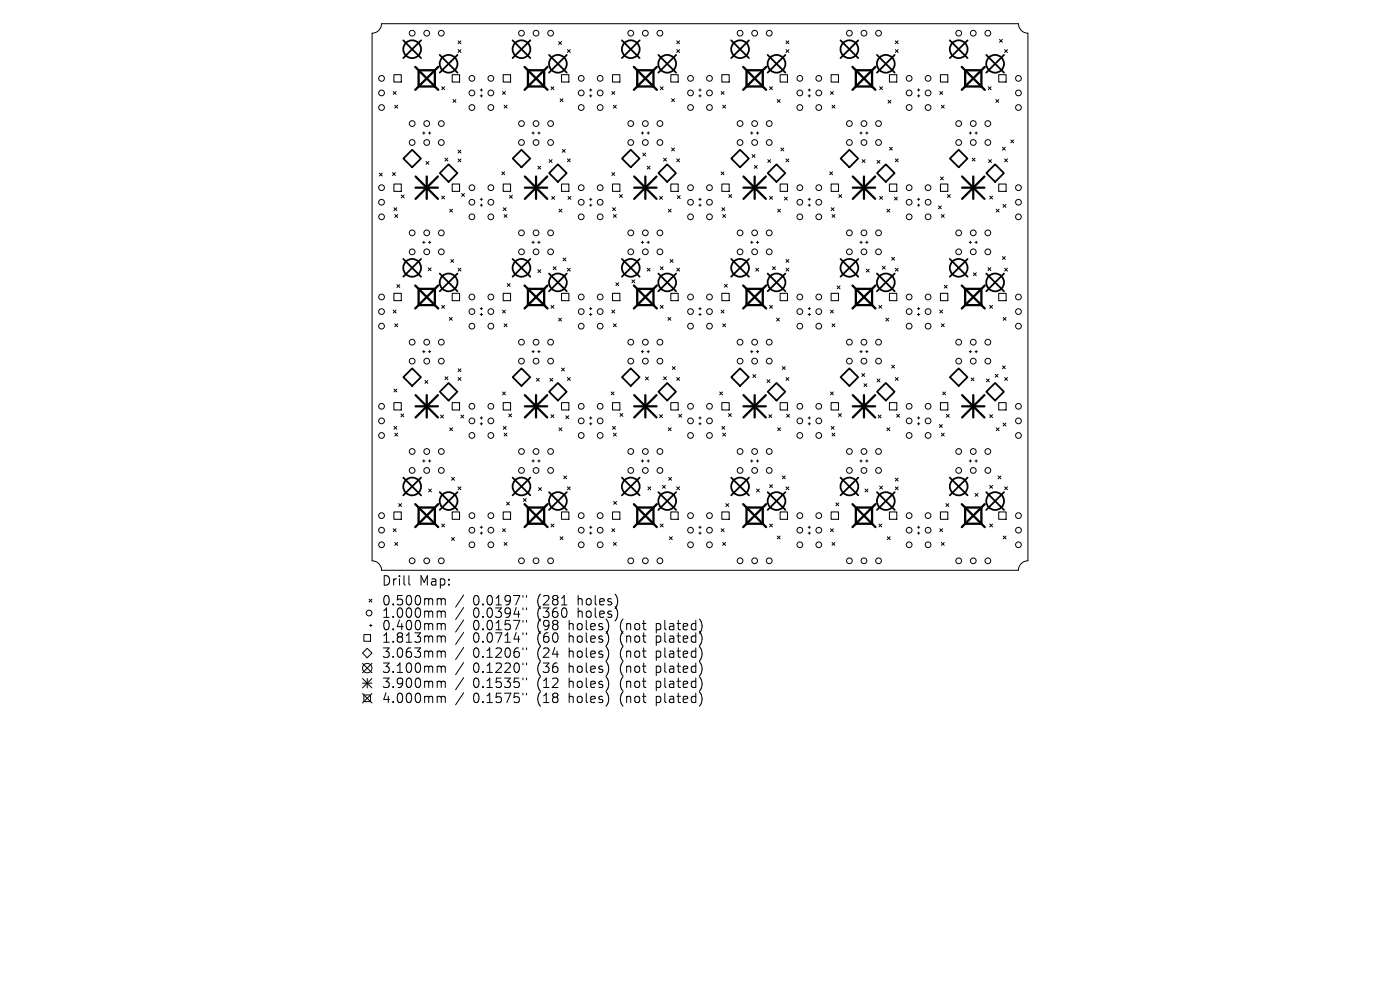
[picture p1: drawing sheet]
<svg xmlns="http://www.w3.org/2000/svg" width="297mm" height="210mm" viewBox="0 0 297 210" stroke-linecap="round" stroke-linejoin="round" font-family="sans-serif">
<defs><g id="words">
<g font-size="2.8">
<text x="80.9" y="124.5">Drill</text>
<text x="88.9" y="124.5">Map:</text>
<text x="80.9" y="128.7">0.500mm</text>
<text x="80.9" y="131.3">1.000mm</text>
<text x="100.4" y="128.7">0.0197&quot;</text>
<text x="100.4" y="131.3">0.0394&quot;</text>
<text x="114.1" y="128.7">(281</text>
<text x="114.1" y="131.3">(360</text>
<text x="122.8" y="128.7">holes)</text>
<text x="122.8" y="131.3">holes)</text>
<text x="80.9" y="134">0.400mm</text>
<text x="80.9" y="136.6">1.813mm</text>
<text x="100.4" y="134">0.0157&quot;</text>
<text x="100.4" y="136.6">0.0714&quot;</text>
<text x="114.1" y="134">(98</text>
<text x="114.1" y="136.6">(60</text>
<text x="120.9" y="134">holes)</text>
<text x="120.9" y="136.6">holes)</text>
<text x="132" y="134">(not</text>
<text x="132" y="136.6">(not</text>
<text x="139.8" y="134">plated)</text>
<text x="139.8" y="136.6">plated)</text>
<text x="80.9" y="139.8">3.063mm</text>
<text x="80.9" y="143">3.100mm</text>
<text x="100.4" y="139.8">0.1206&quot;</text>
<text x="100.4" y="143">0.1220&quot;</text>
<text x="114.1" y="139.8">(24</text>
<text x="114.1" y="143">(36</text>
<text x="120.9" y="139.8">holes)</text>
<text x="120.9" y="143">holes)</text>
<text x="132" y="139.8">(not</text>
<text x="132" y="143">(not</text>
<text x="139.8" y="139.8">plated)</text>
<text x="139.8" y="143">plated)</text>
<text x="80.9" y="146.2">3.900mm</text>
<text x="80.9" y="149.4">4.000mm</text>
<text x="100.4" y="146.2">0.1535&quot;</text>
<text x="100.4" y="149.4">0.1575&quot;</text>
<text x="114.1" y="146.2">(12</text>
<text x="114.1" y="149.4">(18</text>
<text x="120.9" y="146.2">holes)</text>
<text x="120.9" y="149.4">holes)</text>
<text x="132" y="146.2">(not</text>
<text x="132" y="149.4">(not</text>
<text x="139.8" y="146.2">plated)</text>
<text x="139.8" y="149.4">plated)</text>
</g>
</g></defs>
<g fill="none" stroke="#000" stroke-width=".21">
<path d="M80.9 5h135.2a2.01 2.01 0 0 0 2 2v112a2.01 2.01 0 0 0-2 2h-135.2a2.01 2.01 0 0 0-2-2v-112a2.01 2.01 0 0 0 2-2zM83.4 19.4l.6 .6M84 19.4l-.6 .6M93.7 18.4l.6 .6M94.3 18.4l-.6 .6M97.2 8.7l.6 .6M97.2 10.5l.6 .6M97.8 8.7l-.6 .6M97.8 10.5l-.6 .6M101.9 19.1h.5M102.1 18.9v.4M106.6 19.4l.6 .6"/>
<path d="M107.2 19.4l-.6 .6M116.9 18.4l.6 .6M117.5 18.4l-.6 .6M118.5 8.8l.6 .6M119.1 8.8l-.6 .6M120.4 10.5l.6 .6M121 10.5l-.6 .6M125.1 19.1h.5M125.3 18.9v.4M129.8 19.4l.6 .6M130.4 19.4l-.6 .6M140.1 18.4l.6 .6"/>
<path d="M140.7 18.4l-.6 .6M143.6 8.7l.6 .6M143.6 10.5l.6 .6M144.2 10.5l-.6 .6M144.2 8.7l-.6 .6M148.3 19.1h.4M148.5 18.9v.4M153 19.4l.6 .6M153.6 19.4l-.6 .6M163.3 18.4l.6 .6M163.9 18.4l-.6 .6M166.7 8.7l.7 .6"/>
<path d="M166.7 10.5l.7 .6M167.4 8.7l-.7 .6M167.4 10.5l-.7 .6M171.4 19.1h.5M171.7 18.9v.4M176.2 19.4l.6 .6M176.8 19.4l-.6 .6M186.6 18.4l.6 .6M187.2 18.4l-.6 .6M189.9 8.7l.6 .6M189.9 10.5l.6 .6M190.5 10.5l-.6 .6"/>
<path d="M190.5 8.7l-.6 .6M194.6 19.1h.5M194.9 18.9v.4M199.4 19.4l.6 .6M200 19.4l-.6 .6M209.6 18.4l.7 .6M210.3 18.4l-.7 .6M212 8.4l.7 .6M212.7 8.4l-.7 .6M213.1 10.5l.6 .6M213.7 10.5l-.6 .6M80.5 36.7l.6 .6"/>
<path d="M81.1 36.7l-.6 .6M83.3 36.6l.6 .6M83.8 22.3l.6 .6M83.9 36.6l-.6 .6M84.4 22.3l-.6 .6M89.7 28.2h.5M89.9 28v.5M90.4 34.3l.6 .6M90.9 28.2h.5M91 34.3l-.6 .6M91.1 28v.5M94.4 33.6l.6 .6"/>
<path d="M95 33.6l-.6 .6M96.1 21.1l.6 .6M96.7 21.1l-.6 .6M97.2 31.9l.6 .6M97.2 33.7l.6 .6M97.8 31.9l-.6 .6M97.8 33.7l-.6 .6M101.9 20.3h.5M102.1 20.1v.5M106.5 36.5l.6 .6M106.9 22.3l.7 .6M107.1 36.5l-.6 .6"/>
<path d="M107.6 22.3l-.7 .6M112.9 28.2h.4M113.1 28v.5M114.1 28.2h.5M114.1 35.3l.6 .6M114.3 28v.5M114.7 35.3l-.6 .6M116.5 33.9l.6 .6M117.1 33.9l-.6 .6M118.8 21l.6 .6M119.3 31.7l.6 .6M119.4 21l-.6 .6"/>
<path d="M119.9 31.7l-.6 .6M120.4 33.7l.6 .6M121 33.7l-.6 .6M125.1 20.3h.5M125.3 20.1v.5M129.8 36.6l.6 .6M130.1 22.3l.6 .6M130.4 36.6l-.6 .6M130.7 22.3l-.6 .6M136 28.2h.5M136.3 28v.5M136.4 32.5l.6 .6"/>
<path d="M137 32.5l-.6 .6M137.3 28.2h.5M137.3 35.3l.6 .6M137.5 28v.5M137.9 35.3l-.6 .6M140.8 33.6l.6 .6M141.4 33.6l-.6 .6M142.5 21l.6 .6M142.5 31.4l.6 .6M143.1 31.4l-.6 .6M143.1 21l-.6 .6M143.6 33.7l.6 .6"/>
<path d="M144.2 33.7l-.6 .6M148.3 20.3h.4M148.5 20.1v.5M153 36.5l.6 .6M153.3 22.3l.6 .6M153.6 36.5l-.6 .6M153.9 22.3l-.6 .6M159.2 28.2h.5M159.5 28v.5M159.6 32.8l.6 .6M160 35.1l.6 .6M160.2 32.8l-.6 .6"/>
<path d="M160.5 28.2h.5M160.6 35.1l-.6 .6M160.7 28v.5M162.9 33.9l.6 .6M163.5 33.9l-.6 .6M164.9 21.1l.6 .6M165.5 21.1l-.6 .6M165.7 31.4l.6 .6M166.3 31.4l-.6 .6M166.7 33.7l.7 .6M167.4 33.7l-.7 .6M171.4 20.3h.5"/>
<path d="M171.7 20.1v.5M176 36.5l.6 .6M176.5 22.3l.6 .6M176.6 36.5l-.6 .6M177.1 22.3l-.6 .6M182.4 28.2h.5M182.7 28v.5M182.9 33.9l.6 .6M183.5 33.9l-.6 .6M183.7 28.2h.4M183.9 28v.5M186.1 34l.6 .6"/>
<path d="M186.7 34l-.6 .6M188.4 21.3l.6 .6M188.7 31.2l.6 .6M189 21.3l-.6 .6M189.3 31.2l-.6 .6M189.9 33.7l.6 .6M190.5 33.7l-.6 .6M194.6 20.3h.5M194.9 20.1v.5M199.5 37.5l.6 .7M199.7 22.3l.6 .6M200.1 37.5l-.6 .7"/>
<path d="M200.3 22.3l-.6 .6M205.6 28.2h.5M205.9 28v.5M206.2 33.6l.7 .6M206.8 28.2h.5M206.9 33.6l-.7 .6M207.1 28v.5M209.7 33.9l.6 .6M210.3 33.9l-.6 .6M211.3 21.1l.6 .6M211.9 21.1l-.6 .6M212.7 31.2l.6 .6"/>
<path d="M213.1 33.7l.6 .6M213.3 31.2l-.6 .6M213.7 33.7l-.6 .6M214.4 29.7l.6 .6M215 29.7l-.6 .6M83.6 44.1l.6 .6M83.8 45.5l.6 .6M84.2 44.1l-.6 .6M84.4 45.5l-.6 .6M85.1 41.4l.6 .6M85.7 41.4l-.6 .6M89.7 51.4h.5"/>
<path d="M89.9 51.2v.5M90.8 56.8l.7 .6M90.9 51.4h.5M91.1 51.2v.5M91.5 56.8l-.7 .6M93.7 41.6l.6 .6M94.3 41.6l-.6 .6M95.4 44.4l.6 .6M95.6 55l.6 .7M96 44.4l-.6 .6M96.2 55l-.6 .7M97.2 56.9l.6 .6"/>
<path d="M97.8 56.9l-.6 .6M97.9 41.1l.6 .6M98.5 41.1l-.6 .6M101.9 42.3h.5M101.9 43.5h.5M102.1 42v.5M102.1 43.3v.5M106.8 44.1l.6 .6M106.9 45.5l.7 .6M107.4 44.1l-.6 .6M107.6 45.5l-.7 .6M108.1 41.4l.6 .7"/>
<path d="M108.7 41.4l-.6 .7M112.9 51.4h.4M113.1 51.2v.5M114.1 51.4h.5M114.1 57.2l.6 .6M114.3 51.2v.5M114.7 57.2l-.6 .6M117 41.7l.7 .6M117.4 56.6l.6 .6M117.7 41.7l-.7 .6M118 56.6l-.6 .6M118.6 44.4l.6 .6"/>
<path d="M119.2 44.4l-.6 .6M119.4 54.7l.7 .6M120.1 54.7l-.7 .6M120.4 56.9l.6 .6M120.5 41.7l.6 .6M121 56.9l-.6 .6M121.1 41.7l-.6 .6M125.1 42.3h.5M125.1 43.5h.5M125.3 42v.5M125.3 43.3v.5M130 44.1l.6 .6"/>
<path d="M130.1 45.5l.6 .6M130.6 44.1l-.6 .6M130.7 60l.6 .6M130.7 45.5l-.6 .6M131.3 60l-.6 .6M131.4 41.3l.6 .6M132 41.3l-.6 .6M134.1 59.4l.6 .6M134.7 59.4l-.6 .6M136 51.4h.5M136.3 51.2v.5M137.3 51.4h.5"/>
<path d="M137.3 56.9l.6 .6M137.5 51.2v.5M137.9 56.9l-.6 .6M139.9 41.7l.6 .6M140.1 56.6l.6 .6M140.5 41.7l-.6 .6M140.7 56.6l-.6 .6M141.8 44.4l.6 .6M142.2 55l.6 .7M142.4 44.4l-.6 .6M142.8 55l-.6 .7M143.6 56.9l.6 .6"/>
<path d="M143.7 41.5l.6 .6M144.2 56.9l-.6 .6M144.3 41.5l-.6 .6M148.3 42.3h.4M148.3 43.5h.4M148.5 42v.5M148.5 43.3v.5M153.1 44.1l.7 .6M153.3 45.5l.6 .6M153.8 44.1l-.7 .6M153.9 45.5l-.6 .6M154.6 41.3l.6 .6"/>
<path d="M155.2 41.3l-.6 .6M159.2 51.4h.5M159.5 51.2v.5M160.3 56.9l.6 .6M160.5 51.4h.5M160.7 51.2v.5M160.9 56.9l-.6 .6M163.3 41.7l.6 .6M163.9 41.7l-.6 .6M163.9 56.6l.6 .6M164.5 56.6l-.6 .6M165 44.4l.6 .6"/>
<path d="M165.6 44.4l-.6 .6M166.4 41.8l.6 .6M166.7 56.9l.7 .6M166.7 55l.7 .7M167 41.8l-.6 .6M167.4 56.9l-.7 .6M167.4 55l-.7 .7M171.4 42.3h.5M171.4 43.5h.5M171.7 42v.5M171.7 43.3v.5M176.3 44.1l.6 .6"/>
<path d="M176.5 45.5l.6 .6M176.9 44.1l-.6 .6M177.1 45.5l-.6 .6M178 41.3l.6 .6M178.6 41.3l-.6 .6M182.4 51.4h.5M182.7 51.2v.5M183.7 51.4h.4M183.8 57.1l.6 .6M183.9 51.2v.5M184.4 57.1l-.6 .6M186.6 41.7l.6 .6"/>
<path d="M187.2 56.5l.6 .6M187.2 41.7l-.6 .6M187.8 56.5l-.6 .6M188.2 44.4l.6 .6M188.8 44.4l-.6 .6M189.2 54.6l.6 .6M189.8 41.8l.6 .6M189.8 54.6l-.6 .6M189.9 56.9l.6 .6M190.4 41.8l-.6 .6M190.5 56.9l-.6 .6M194.6 42.3h.5"/>
<path d="M194.6 43.5h.5M194.9 42v.5M194.9 43.3v.5M199.1 43.7l.6 .6M199.7 43.7l-.6 .6M199.7 45.5l.6 .6M200.3 45.5l-.6 .6M201 41.3l.6 .6M201.6 41.3l-.6 .6M205.6 51.4h.5M205.9 51.2v.5M206.5 57.9l.6 .6"/>
<path d="M206.8 51.4h.5M207.1 51.2v.5M207.1 57.9l-.6 .6M209.6 56.8l.6 .6M210 41.6l.6 .6M210.2 56.8l-.6 .6M210.6 41.6l-.6 .6M211.3 44.4l.7 .6M212 44.4l-.7 .6M212.7 54.4l.6 .6M212.8 43.4l.6 .6M213.1 56.9l.6 .6"/>
<path d="M213.3 54.4l-.6 .6M213.4 43.4l-.6 .6M213.7 56.9l-.6 .6M83.4 65.8l.6 .6M83.8 68.7l.6 .6M84 65.8l-.6 .6M84.2 60.4l.6 .6M84.4 68.7l-.6 .6M84.8 60.4l-.6 .6M89.7 74.6h.5M89.9 74.4v.4M90.9 74.6h.5"/>
<path d="M91.1 74.4v.4M93.7 64.8l.6 .6M94.3 64.8l-.6 .6M94.4 79.9l.6 .6M95 79.9l-.6 .6M95.3 67.3l.6 .6M95.9 67.3l-.6 .6M97.2 78.2l.6 .6M97.8 78.2l-.6 .6M101.9 65.5h.5M101.9 66.7h.5M102.1 65.2v.5"/>
<path d="M102.1 66.5v.5M106.6 65.8l.6 .6M106.9 68.7l.7 .6M107.2 65.8l-.6 .6M107.6 68.7l-.7 .6M107.6 60.1l.6 .7M108.2 60.1l-.6 .7M112.9 74.6h.4M113.1 74.4v.4M114.1 74.6h.5M114.3 74.4v.4M116.9 64.8l.6 .6"/>
<path d="M117.5 64.8l-.6 .6M118.5 67.5l.6 .6M119.1 67.5l-.6 .6M119.1 78.1l.6 .6M119.7 78.1l-.6 .6M125.1 65.5h.5M125.1 66.7h.5M125.3 65.2v.5M125.3 66.5v.5M129.8 65.8l.6 .6M130.1 68.7l.6 .6M130.4 65.8l-.6 .6"/>
<path d="M130.7 68.7l-.6 .6M136 74.6h.5M136.3 74.4v.4M136.9 80l.6 .6M137.3 74.6h.5M137.5 74.4v.4M137.5 80l-.6 .6M140.1 64.8l.6 .6M140.7 64.8l-.6 .6M140.8 79.9l.6 .6M141.4 79.9l-.6 .6M141.7 67.3l.6 .6"/>
<path d="M142.3 67.3l-.6 .6M142.6 77.8l.6 .6M143.2 77.8l-.6 .6M148.3 65.5h.4M148.3 66.7h.4M148.5 65.2v.5M148.5 66.5v.5M153 65.8l.6 .6M153.3 68.7l.6 .6M153.6 65.8l-.6 .6M153.7 60.3l.6 .6M153.9 68.7l-.6 .6"/>
<path d="M154.3 60.3l-.6 .6M159.2 74.6h.5M159.5 74.4v.4M159.7 79.5l.6 .6M160.3 79.5l-.6 .6M160.5 74.6h.5M160.7 74.4v.4M163.3 64.8l.6 .6M163.9 64.8l-.6 .6M164.7 67.5l.6 .6M165.3 67.5l-.6 .6M166 77.8l.6 .6"/>
<path d="M166.6 77.8l-.6 .6M171.4 65.5h.5M171.4 66.7h.5M171.7 65.2v.5M171.7 66.5v.5M176.2 65.8l.6 .6M176.5 68.7l.6 .6M176.8 65.8l-.6 .6M177.1 68.7l-.6 .6M177.6 60.7l.6 .6M178.2 60.7l-.6 .6M182.4 74.6h.5"/>
<path d="M182.7 74.4v.4M182.8 79.2l.6 .6M183.4 79.2l-.6 .6M183.7 74.6h.4M183.9 74.4v.4M186.5 64.8l.6 .6M187.1 64.8l-.6 .6M187.9 67.5l.6 .6M188.5 67.5l-.6 .6M189.2 77.5l.6 .6M189.8 77.5l-.6 .6M194.6 65.5h.5"/>
<path d="M194.6 66.7h.5M194.9 65.2v.5M194.9 66.5v.5M199.4 65.8l.6 .6M199.7 68.7l.6 .6M200 65.8l-.6 .6M200.3 68.7l-.6 .6M200.3 60.5l.6 .6M200.9 60.5l-.6 .6M205.6 74.6h.5M205.9 74.4v.4M206.8 74.6h.5"/>
<path d="M207.1 74.4v.4M210 64.8l.6 .6M210.6 64.8l-.6 .6M211.1 79.4l.6 .6M211.7 79.4l-.6 .6M212.7 77.6l.6 .6M212.8 67.3l.6 .6M213.3 77.6l-.6 .6M213.4 67.3l-.6 .6M83.6 82.5l.6 .6M83.6 90.4l.6 .7M83.8 91.9l.6 .6"/>
<path d="M84.2 82.5l-.6 .6M84.2 90.4l-.6 .7M84.4 91.9l-.6 .6M85 87.8l.7 .6M85.7 87.8l-.7 .6M89.7 97.8h.5M89.9 97.5v.5M90.1 80.7l.7 .6M90.8 80.7l-.7 .6M90.9 97.8h.5M91.1 97.5v.5M93.5 88.1l.6 .6"/>
<path d="M94.1 88.1l-.6 .6M95.4 90.8l.6 .6M96 90.8l-.6 .6M97.2 80.1l.6 .6M97.8 88l.6 .7M97.8 80.1l-.6 .6M98.4 88l-.6 .7M101.9 88.7h.5M101.9 89.9h.5M102.1 88.4v.5M102.1 89.7v.4M106.6 83.1l.6 .7"/>
<path d="M106.8 90.4l.6 .7M106.9 91.9l.7 .6M107.2 83.1l-.6 .7M107.4 90.4l-.6 .7M107.6 91.9l-.7 .6M107.9 87.8l.6 .6M108.5 87.8l-.6 .6M112.9 97.8h.4M113.1 97.5v.5M113.8 80.2l.6 .7M114.1 97.8h.5M114.3 97.5v.5"/>
<path d="M114.4 80.2l-.6 .7M116.7 80.2l.6 .7M116.9 88l.6 .6M117.3 80.2l-.6 .7M117.5 88l-.6 .6M118.6 90.8l.6 .6M119.2 90.8l-.6 .6M120 88.2l.6 .6M120.4 80.1l.6 .6M120.6 88.2l-.6 .6M121 80.1l-.6 .6M125.1 88.7h.5"/>
<path d="M125.1 89.9h.5M125.3 88.4v.5M125.3 89.7v.4M129.6 83.1l.7 .7M130 90.4l.6 .7M130.1 91.9l.6 .6M130.3 83.1l-.7 .7M130.6 90.4l-.6 .7M130.7 91.9l-.6 .6M131.5 87.7l.6 .6M132.1 87.7l-.6 .6M136 97.8h.5"/>
<path d="M136.3 97.5v.5M137.3 97.8h.5M137.5 97.5v.5M139.9 88l.6 .6M140.5 88l-.6 .6M141.8 90.8l.6 .6M142.4 90.8l-.6 .6M143.6 80.1l.6 .6M144 87.9l.6 .6M144.2 80.1l-.6 .6M144.6 87.9l-.6 .6M148.3 88.7h.4"/>
<path d="M148.3 89.9h.4M148.5 88.4v.5M148.5 89.7v.4M152.7 83.1l.6 .7M153.1 90.4l.7 .7M153.3 83.1l-.6 .7M153.3 91.9l.6 .6M153.8 90.4l-.7 .7M153.9 91.9l-.6 .6M154.5 87.7l.6 .7M155.1 87.7l-.6 .7M159.2 97.8h.5"/>
<path d="M159.5 97.5v.5M160.5 97.8h.5M160.7 97.5v.5M162.7 80.6l.6 .6M163.1 88l.6 .6M163.3 80.6l-.6 .6M163.7 88l-.6 .6M165 90.8l.6 .6M165.6 90.8l-.6 .6M166.7 80.1l.7 .6M166.9 87.9l.6 .6M167.4 80.1l-.7 .6"/>
<path d="M167.5 87.9l-.6 .6M171.4 88.7h.5M171.4 89.9h.5M171.7 88.4v.5M171.7 89.7v.4M176.2 83.1l.6 .7M176.3 90.4l.6 .7M176.5 91.9l.6 .6M176.8 83.1l-.6 .7M176.9 90.4l-.6 .7M177.1 91.9l-.6 .6M177.9 87.7l.6 .7"/>
<path d="M178.5 87.7l-.6 .7M182.4 97.8h.5M182.7 97.5v.5M183.3 81.4l.6 .6M183.7 97.8h.4M183.9 81.4l-.6 .6M183.9 97.5v.5M186.1 80.4l.6 .6M186.3 88.1l.6 .6M186.7 80.4l-.6 .6M186.9 88.1l-.6 .6M188.2 90.8l.6 .6"/>
<path d="M188.8 90.8l-.6 .6M189.9 80.1l.6 .6M190.2 87.9l.6 .6M190.5 80.1l-.6 .6M190.8 87.9l-.6 .6M194.6 88.7h.5M194.6 89.9h.5M194.9 88.4v.5M194.9 89.7v.4M199.3 90.1l.6 .6M199.7 91.9l.6 .6M199.9 90.1l-.6 .6"/>
<path d="M200 83.1l.6 .7M200.3 91.9l-.6 .6M200.6 83.1l-.6 .7M200.8 87.9l.6 .6M201.4 87.9l-.6 .6M205.6 97.8h.5M205.9 97.5v.5M206 80.2l.6 .6M206.6 80.2l-.6 .6M206.8 97.8h.5M207.1 97.5v.5M209.3 80.4l.6 .6"/>
<path d="M209.9 80.4l-.6 .6M210 88l.6 .6M210.6 88l-.6 .6M211.3 90.8l.7 .6M212 90.8l-.7 .6M212.8 89.7l.6 .7M213.1 80.1l.6 .6M213.4 89.7l-.6 .7M213.7 80.1l-.6 .6M83.4 112.2l.6 .6M83.8 115.1l.6 .6M84 112.2l-.6 .6"/>
<path d="M84.4 115.1l-.6 .6M84.6 106.8l.6 .6M85.2 106.8l-.6 .6M90.9 103.7l.6 .7M91.5 103.7l-.6 .7M93.7 111.2l.6 .6M94.3 111.2l-.6 .6M95.8 101.3l.6 .6M95.8 114l.6 .6M96.4 101.3l-.6 .6M96.4 114l-.6 .6M97.2 103.3l.6 .6"/>
<path d="M97.8 103.3l-.6 .6M101.9 111.9h.5M101.9 113.1h.5M102.1 111.6v.5M102.1 112.8v.5M106.6 112.2l.6 .6M106.9 115.1l.7 .6M107.2 112.2l-.6 .6M107.5 106.5l.6 .6M107.6 115.1l-.7 .6M108.1 106.5l-.6 .6M111 105.8l.6 .6"/>
<path d="M111.6 105.8l-.6 .6M114.3 103.4l.6 .6M114.9 103.4l-.6 .6M116.9 111.2l.6 .6M117.5 111.2l-.6 .6M118.8 113.9l.6 .6M119.4 113.9l-.6 .6M119.6 101l.6 .6M120.2 101l-.6 .6M120.4 103.3l.6 .6M121 103.3l-.6 .6M125.1 111.9h.5"/>
<path d="M125.1 113.1h.5M125.3 111.6v.5M125.3 112.8v.5M129.8 112.2l.6 .6M130.1 115.1l.6 .6M130.2 106.4l.6 .6M130.4 112.2l-.6 .6M130.7 115.1l-.6 .6M130.8 106.4l-.6 .6M137.5 103.3l.6 .6M138.1 103.3l-.6 .6M140.1 111.2l.6 .6"/>
<path d="M140.5 103l.7 .6M140.7 111.2l-.6 .6M141.2 103l-.7 .6M141.9 101.3l.6 .6M142 113.9l.6 .6M142.5 101.3l-.6 .6M142.6 113.9l-.6 .6M143.6 103.3l.6 .6M144.2 103.3l-.6 .6M148.3 111.9h.4M148.3 113.1h.4M148.5 111.6v.5"/>
<path d="M148.5 112.8v.5M153 112.2l.6 .6M153.3 115.1l.6 .6M153.6 112.2l-.6 .6M153.9 115.1l-.6 .6M154 106.8l.6 .6M154.6 106.8l-.6 .6M160.5 103.7l.6 .7M161.1 103.7l-.6 .7M163.3 102.8l.6 .6M163.3 111.2l.6 .6M163.9 102.8l-.6 .6"/>
<path d="M163.9 111.2l-.6 .6M164.9 113.7l.6 .6M165.5 113.7l-.6 .6M166 101l.6 .6M166.6 101l-.6 .6M166.7 103.3l.7 .6M167.4 103.3l-.7 .6M171.4 111.9h.5M171.4 113.1h.5M171.7 111.6v.5M171.7 112.8v.5M176.2 112.2l.6 .6"/>
<path d="M176.5 115.1l.6 .6M176.8 112.2l-.6 .6M177.1 115.1l-.6 .6M177.3 106.7l.6 .6M177.9 106.7l-.6 .6M183.5 103.7l.6 .7M184.1 103.7l-.6 .7M186.5 111.2l.6 .6M186.6 103.1l.6 .6M187.1 111.2l-.6 .6M187.2 103.1l-.6 .6M188.2 113.9l.6 .6"/>
<path d="M188.8 113.9l-.6 .6M189.9 101.4l.6 .6M189.9 103.3l.6 .6M190.5 101.4l-.6 .6M190.5 103.3l-.6 .6M194.6 111.9h.5M194.6 113.1h.5M194.9 111.6v.5M194.9 112.8v.5M199.4 112.2l.6 .6M199.7 115.1l.6 .6M200 112.2l-.6 .6"/>
<path d="M200.3 115.1l-.6 .6M200.7 106.8l.6 .6M201.3 106.8l-.6 .6M206.9 104.7l.6 .6M207.5 104.7l-.6 .6M210 111.2l.6 .6M210 103l.6 .6M210.6 103l-.6 .6M210.6 111.2l-.6 .6M211.7 101l.6 .6M212.3 101l-.6 .6M212.8 113.7l.6 .6"/>
<path d="M213.1 103.3l.6 .6M213.4 113.7l-.6 .6M213.7 103.3l-.6 .6M76.9 138.5l1-1 1 1-1 1zM77.2 134.6h1.4v1.4h-1.4zM78.3 127.1l.6 .6M78.4 132.7h.5M78.7 132.4v.5M78.9 127.1l-.6 .6M86.8 122.1v1.7l.2 .3M93 127l.5 .1 .1 .2M93 129.6h.3l.3 .3"/>
<path d="M93 132.3h.3l.3 .3M93 134.9h.3l.3 .3M93 138.1h.3l.3 .3M93.6 127.3l.3-.3 .5 .1 .1 1.2M93.6 127.3v1M93.6 129.9v1.1M93.6 132.6v1M93.6 135.2v1M93.6 138.4v1M93.6 129.9l.3-.3 .5 .1 .1 1.3M93.6 132.6l.3-.3 .5 .1 .1 1.2M93.6 135.2l.3-.3 .5 .1 .1 1.2"/>
<path d="M93.6 138.4l.3-.3 .5 .1 .1 1.2M98.4 126.2l-1.7 2.6M98.4 128.9l-1.7 2.5M98.4 131.5l-1.7 2.6M98.4 134.1l-1.7 2.6M98.4 137.3l-1.7 2.6M110.9 126.3v.4M110.9 129v.3M110.9 131.6v.4M110.9 134.2v.4M110.9 137.4v.4M111.7 126.3v.4"/>
<path d="M111.7 129v.3M111.7 131.6v.4M111.7 134.2v.4M111.7 137.4v.4M119.1 128.3h1.2M76.9 140.7l2 2M76.9 143.9l2 2M76.9 144.9h2M76.9 147.1l2 2M77.2 147.4h1.4v1.4h-1.4zM77.9 143.9v2M78.9 140.7l-2 2"/>
<path d="M78.9 143.9l-2 2M78.9 147.1l-2 2M93 141.3l.5 .1 .1 .2M93 144.5h.3l.3 .3M93 147.7h.3l.3 .3M93.6 141.6v1M93.6 144.8v1M93.6 148v1M93.6 141.6l.3-.3 .5 .1 .1 1.2M93.6 144.8l.3-.3 .5 .1 .1 1.2M93.6 148l.3-.3 .5 .1 .1 1.2M98.4 140.5l-1.7 2.6"/>
<path d="M98.4 143.7l-1.7 2.6M98.4 146.9l-1.7 2.6M110.9 140.6v.4M110.9 143.8v.4M110.9 147v.4M111.7 140.6v.4M111.7 143.8v.4M111.7 147v.4"/>
<circle cx="80.9" cy="16.6" r=".61"/>
<circle cx="80.9" cy="19.7" r=".61"/>
<circle cx="87.4" cy="7" r=".61"/>
<circle cx="90.5" cy="7" r=".61"/>
<circle cx="93.6" cy="7" r=".61"/>
<circle cx="100.1" cy="16.6" r=".61"/>
<circle cx="100.1" cy="19.7" r=".61"/>
<circle cx="104.1" cy="16.6" r=".61"/>
<circle cx="104.1" cy="19.7" r=".61"/>
<circle cx="110.6" cy="7" r=".61"/>
<circle cx="113.7" cy="7" r=".61"/>
<circle cx="116.8" cy="7" r=".61"/>
<circle cx="123.3" cy="16.6" r=".61"/>
<circle cx="123.3" cy="19.7" r=".61"/>
<circle cx="127.3" cy="16.6" r=".61"/>
<circle cx="127.3" cy="19.7" r=".61"/>
<circle cx="133.8" cy="7" r=".61"/>
<circle cx="136.9" cy="7" r=".61"/>
<circle cx="140" cy="7" r=".61"/>
<circle cx="146.5" cy="16.6" r=".61"/>
<circle cx="146.5" cy="19.7" r=".61"/>
<circle cx="150.5" cy="16.6" r=".61"/>
<circle cx="150.5" cy="19.7" r=".61"/>
<circle cx="157" cy="7" r=".61"/>
<circle cx="160.1" cy="7" r=".61"/>
<circle cx="163.2" cy="7" r=".61"/>
<circle cx="169.7" cy="16.6" r=".61"/>
<circle cx="169.7" cy="19.7" r=".61"/>
<circle cx="173.7" cy="16.6" r=".61"/>
<circle cx="173.7" cy="19.7" r=".61"/>
<circle cx="180.2" cy="7" r=".61"/>
<circle cx="183.3" cy="7" r=".61"/>
<circle cx="186.4" cy="7" r=".61"/>
<circle cx="192.9" cy="16.6" r=".61"/>
<circle cx="192.9" cy="19.7" r=".61"/>
<circle cx="196.9" cy="16.6" r=".61"/>
<circle cx="196.9" cy="19.7" r=".61"/>
<circle cx="203.4" cy="7" r=".61"/>
<circle cx="206.5" cy="7" r=".61"/>
<circle cx="209.6" cy="7" r=".61"/>
<circle cx="216.1" cy="16.6" r=".61"/>
<circle cx="216.1" cy="19.7" r=".61"/>
<circle cx="80.9" cy="22.8" r=".61"/>
<circle cx="80.9" cy="39.8" r=".61"/>
<circle cx="87.4" cy="26.2" r=".61"/>
<circle cx="87.4" cy="30.2" r=".61"/>
<circle cx="90.5" cy="26.2" r=".61"/>
<circle cx="90.5" cy="30.2" r=".61"/>
<circle cx="93.6" cy="26.2" r=".61"/>
<circle cx="93.6" cy="30.2" r=".61"/>
<circle cx="100.1" cy="22.8" r=".61"/>
<circle cx="100.1" cy="39.8" r=".61"/>
<circle cx="104.1" cy="22.8" r=".61"/>
<circle cx="104.1" cy="39.8" r=".61"/>
<circle cx="110.6" cy="26.2" r=".61"/>
<circle cx="110.6" cy="30.2" r=".61"/>
<circle cx="113.7" cy="26.2" r=".61"/>
<circle cx="113.7" cy="30.2" r=".61"/>
<circle cx="116.8" cy="26.2" r=".61"/>
<circle cx="116.8" cy="30.2" r=".61"/>
<circle cx="123.3" cy="22.8" r=".61"/>
<circle cx="123.3" cy="39.8" r=".61"/>
<circle cx="127.3" cy="22.8" r=".61"/>
<circle cx="127.3" cy="39.8" r=".61"/>
<circle cx="133.8" cy="26.2" r=".61"/>
<circle cx="133.8" cy="30.2" r=".61"/>
<circle cx="136.9" cy="26.2" r=".61"/>
<circle cx="136.9" cy="30.2" r=".61"/>
<circle cx="140" cy="26.2" r=".61"/>
<circle cx="140" cy="30.2" r=".61"/>
<circle cx="146.5" cy="22.8" r=".61"/>
<circle cx="146.5" cy="39.8" r=".61"/>
<circle cx="150.5" cy="22.8" r=".61"/>
<circle cx="150.5" cy="39.8" r=".61"/>
<circle cx="157" cy="26.2" r=".61"/>
<circle cx="157" cy="30.2" r=".61"/>
<circle cx="160.1" cy="26.2" r=".61"/>
<circle cx="160.1" cy="30.2" r=".61"/>
<circle cx="163.2" cy="26.2" r=".61"/>
<circle cx="163.2" cy="30.2" r=".61"/>
<circle cx="169.7" cy="22.8" r=".61"/>
<circle cx="169.7" cy="39.8" r=".61"/>
<circle cx="173.7" cy="22.8" r=".61"/>
<circle cx="173.7" cy="39.8" r=".61"/>
<circle cx="180.2" cy="26.2" r=".61"/>
<circle cx="180.2" cy="30.2" r=".61"/>
<circle cx="183.3" cy="26.2" r=".61"/>
<circle cx="183.3" cy="30.2" r=".61"/>
<circle cx="186.4" cy="26.2" r=".61"/>
<circle cx="186.4" cy="30.2" r=".61"/>
<circle cx="192.9" cy="22.8" r=".61"/>
<circle cx="192.9" cy="39.8" r=".61"/>
<circle cx="196.9" cy="22.8" r=".61"/>
<circle cx="196.9" cy="39.8" r=".61"/>
<circle cx="203.4" cy="26.2" r=".61"/>
<circle cx="203.4" cy="30.2" r=".61"/>
<circle cx="206.5" cy="26.2" r=".61"/>
<circle cx="206.5" cy="30.2" r=".61"/>
<circle cx="209.6" cy="26.2" r=".61"/>
<circle cx="209.6" cy="30.2" r=".61"/>
<circle cx="216.1" cy="22.8" r=".61"/>
<circle cx="216.1" cy="39.8" r=".61"/>
<circle cx="80.9" cy="46" r=".61"/>
<circle cx="80.9" cy="42.9" r=".61"/>
<circle cx="87.4" cy="49.4" r=".61"/>
<circle cx="87.4" cy="53.4" r=".61"/>
<circle cx="90.5" cy="49.4" r=".61"/>
<circle cx="90.5" cy="53.4" r=".61"/>
<circle cx="93.6" cy="49.4" r=".61"/>
<circle cx="93.6" cy="53.4" r=".61"/>
<circle cx="100.1" cy="46" r=".61"/>
<circle cx="100.1" cy="42.9" r=".61"/>
<circle cx="104.1" cy="46" r=".61"/>
<circle cx="104.1" cy="42.9" r=".61"/>
<circle cx="110.6" cy="49.4" r=".61"/>
<circle cx="110.6" cy="53.4" r=".61"/>
<circle cx="113.7" cy="49.4" r=".61"/>
<circle cx="113.7" cy="53.4" r=".61"/>
<circle cx="116.8" cy="49.4" r=".61"/>
<circle cx="116.8" cy="53.4" r=".61"/>
<circle cx="123.3" cy="46" r=".61"/>
<circle cx="123.3" cy="42.9" r=".61"/>
<circle cx="127.3" cy="46" r=".61"/>
<circle cx="127.3" cy="42.9" r=".61"/>
<circle cx="133.8" cy="49.4" r=".61"/>
<circle cx="133.8" cy="53.4" r=".61"/>
<circle cx="136.9" cy="49.4" r=".61"/>
<circle cx="136.9" cy="53.4" r=".61"/>
<circle cx="140" cy="49.4" r=".61"/>
<circle cx="140" cy="53.4" r=".61"/>
<circle cx="146.5" cy="46" r=".61"/>
<circle cx="146.5" cy="42.9" r=".61"/>
<circle cx="150.5" cy="46" r=".61"/>
<circle cx="150.5" cy="42.9" r=".61"/>
<circle cx="157" cy="49.4" r=".61"/>
<circle cx="157" cy="53.4" r=".61"/>
<circle cx="160.1" cy="49.4" r=".61"/>
<circle cx="160.1" cy="53.4" r=".61"/>
<circle cx="163.2" cy="49.4" r=".61"/>
<circle cx="163.2" cy="53.4" r=".61"/>
<circle cx="169.7" cy="46" r=".61"/>
<circle cx="169.7" cy="42.9" r=".61"/>
<circle cx="173.7" cy="46" r=".61"/>
<circle cx="173.7" cy="42.9" r=".61"/>
<circle cx="180.2" cy="49.4" r=".61"/>
<circle cx="180.2" cy="53.4" r=".61"/>
<circle cx="183.3" cy="49.4" r=".61"/>
<circle cx="183.3" cy="53.4" r=".61"/>
<circle cx="186.4" cy="49.4" r=".61"/>
<circle cx="186.4" cy="53.4" r=".61"/>
<circle cx="192.9" cy="46" r=".61"/>
<circle cx="192.9" cy="42.9" r=".61"/>
<circle cx="196.9" cy="46" r=".61"/>
<circle cx="196.9" cy="42.9" r=".61"/>
<circle cx="203.4" cy="49.4" r=".61"/>
<circle cx="203.4" cy="53.4" r=".61"/>
<circle cx="206.5" cy="49.4" r=".61"/>
<circle cx="206.5" cy="53.4" r=".61"/>
<circle cx="209.6" cy="49.4" r=".61"/>
<circle cx="209.6" cy="53.4" r=".61"/>
<circle cx="216.1" cy="46" r=".61"/>
<circle cx="216.1" cy="42.9" r=".61"/>
<circle cx="80.9" cy="63" r=".61"/>
<circle cx="80.9" cy="69.2" r=".61"/>
<circle cx="80.9" cy="66.1" r=".61"/>
<circle cx="87.4" cy="76.6" r=".61"/>
<circle cx="87.4" cy="72.6" r=".61"/>
<circle cx="90.5" cy="76.6" r=".61"/>
<circle cx="90.5" cy="72.6" r=".61"/>
<circle cx="93.6" cy="76.6" r=".61"/>
<circle cx="93.6" cy="72.6" r=".61"/>
<circle cx="100.1" cy="69.2" r=".61"/>
<circle cx="100.1" cy="63" r=".61"/>
<circle cx="100.1" cy="66.1" r=".61"/>
<circle cx="104.1" cy="69.2" r=".61"/>
<circle cx="104.1" cy="63" r=".61"/>
<circle cx="104.1" cy="66.1" r=".61"/>
<circle cx="110.6" cy="76.6" r=".61"/>
<circle cx="110.6" cy="72.6" r=".61"/>
<circle cx="113.7" cy="76.6" r=".61"/>
<circle cx="113.7" cy="72.6" r=".61"/>
<circle cx="116.8" cy="76.6" r=".61"/>
<circle cx="116.8" cy="72.6" r=".61"/>
<circle cx="123.3" cy="69.2" r=".61"/>
<circle cx="123.3" cy="63" r=".61"/>
<circle cx="123.3" cy="66.1" r=".61"/>
<circle cx="127.3" cy="69.2" r=".61"/>
<circle cx="127.3" cy="63" r=".61"/>
<circle cx="127.3" cy="66.1" r=".61"/>
<circle cx="133.8" cy="76.6" r=".61"/>
<circle cx="133.8" cy="72.6" r=".61"/>
<circle cx="136.9" cy="76.6" r=".61"/>
<circle cx="136.9" cy="72.6" r=".61"/>
<circle cx="140" cy="76.6" r=".61"/>
<circle cx="140" cy="72.6" r=".61"/>
<circle cx="146.5" cy="69.2" r=".61"/>
<circle cx="146.5" cy="63" r=".61"/>
<circle cx="146.5" cy="66.1" r=".61"/>
<circle cx="150.5" cy="63" r=".61"/>
<circle cx="150.5" cy="69.2" r=".61"/>
<circle cx="150.5" cy="66.1" r=".61"/>
<circle cx="157" cy="76.6" r=".61"/>
<circle cx="157" cy="72.6" r=".61"/>
<circle cx="160.1" cy="76.6" r=".61"/>
<circle cx="160.1" cy="72.6" r=".61"/>
<circle cx="163.2" cy="76.6" r=".61"/>
<circle cx="163.2" cy="72.6" r=".61"/>
<circle cx="169.7" cy="69.2" r=".61"/>
<circle cx="169.7" cy="63" r=".61"/>
<circle cx="169.7" cy="66.1" r=".61"/>
<circle cx="173.7" cy="69.2" r=".61"/>
<circle cx="173.7" cy="63" r=".61"/>
<circle cx="173.7" cy="66.1" r=".61"/>
<circle cx="180.2" cy="76.6" r=".61"/>
<circle cx="180.2" cy="72.6" r=".61"/>
<circle cx="183.3" cy="76.6" r=".61"/>
<circle cx="183.3" cy="72.6" r=".61"/>
<circle cx="186.4" cy="76.6" r=".61"/>
<circle cx="186.4" cy="72.6" r=".61"/>
<circle cx="192.9" cy="63" r=".61"/>
<circle cx="192.9" cy="69.2" r=".61"/>
<circle cx="192.9" cy="66.1" r=".61"/>
<circle cx="196.9" cy="63" r=".61"/>
<circle cx="196.9" cy="69.2" r=".61"/>
<circle cx="196.9" cy="66.1" r=".61"/>
<circle cx="203.4" cy="76.6" r=".61"/>
<circle cx="203.4" cy="72.6" r=".61"/>
<circle cx="206.5" cy="76.6" r=".61"/>
<circle cx="206.5" cy="72.6" r=".61"/>
<circle cx="209.6" cy="76.6" r=".61"/>
<circle cx="209.6" cy="72.6" r=".61"/>
<circle cx="216.1" cy="63" r=".61"/>
<circle cx="216.1" cy="69.2" r=".61"/>
<circle cx="216.1" cy="66.1" r=".61"/>
<circle cx="80.9" cy="86.2" r=".61"/>
<circle cx="80.9" cy="92.4" r=".61"/>
<circle cx="80.9" cy="89.3" r=".61"/>
<circle cx="87.4" cy="99.8" r=".61"/>
<circle cx="87.4" cy="95.8" r=".61"/>
<circle cx="90.5" cy="99.8" r=".61"/>
<circle cx="90.5" cy="95.8" r=".61"/>
<circle cx="93.6" cy="99.8" r=".61"/>
<circle cx="93.6" cy="95.8" r=".61"/>
<circle cx="100.1" cy="92.4" r=".61"/>
<circle cx="100.1" cy="86.2" r=".61"/>
<circle cx="100.1" cy="89.3" r=".61"/>
<circle cx="104.1" cy="86.2" r=".61"/>
<circle cx="104.1" cy="92.4" r=".61"/>
<circle cx="104.1" cy="89.3" r=".61"/>
<circle cx="110.6" cy="99.8" r=".61"/>
<circle cx="110.6" cy="95.8" r=".61"/>
<circle cx="113.7" cy="99.8" r=".61"/>
<circle cx="113.7" cy="95.8" r=".61"/>
<circle cx="116.8" cy="99.8" r=".61"/>
<circle cx="116.8" cy="95.8" r=".61"/>
<circle cx="123.3" cy="86.2" r=".61"/>
<circle cx="123.3" cy="92.4" r=".61"/>
<circle cx="123.3" cy="89.3" r=".61"/>
<circle cx="127.3" cy="86.2" r=".61"/>
<circle cx="127.3" cy="92.4" r=".61"/>
<circle cx="127.3" cy="89.3" r=".61"/>
<circle cx="133.8" cy="99.8" r=".61"/>
<circle cx="133.8" cy="95.8" r=".61"/>
<circle cx="136.9" cy="99.8" r=".61"/>
<circle cx="136.9" cy="95.8" r=".61"/>
<circle cx="140" cy="99.8" r=".61"/>
<circle cx="140" cy="95.8" r=".61"/>
<circle cx="146.5" cy="92.4" r=".61"/>
<circle cx="146.5" cy="86.2" r=".61"/>
<circle cx="146.5" cy="89.3" r=".61"/>
<circle cx="150.5" cy="92.4" r=".61"/>
<circle cx="150.5" cy="86.2" r=".61"/>
<circle cx="150.5" cy="89.3" r=".61"/>
<circle cx="157" cy="99.8" r=".61"/>
<circle cx="157" cy="95.8" r=".61"/>
<circle cx="160.1" cy="99.8" r=".61"/>
<circle cx="160.1" cy="95.8" r=".61"/>
<circle cx="163.2" cy="99.8" r=".61"/>
<circle cx="163.2" cy="95.8" r=".61"/>
<circle cx="169.7" cy="86.2" r=".61"/>
<circle cx="169.7" cy="92.4" r=".61"/>
<circle cx="169.7" cy="89.3" r=".61"/>
<circle cx="173.7" cy="86.2" r=".61"/>
<circle cx="173.7" cy="92.4" r=".61"/>
<circle cx="173.7" cy="89.3" r=".61"/>
<circle cx="180.2" cy="99.8" r=".61"/>
<circle cx="180.2" cy="95.8" r=".61"/>
<circle cx="183.3" cy="99.8" r=".61"/>
<circle cx="183.3" cy="95.8" r=".61"/>
<circle cx="186.4" cy="99.8" r=".61"/>
<circle cx="186.4" cy="95.8" r=".61"/>
<circle cx="192.9" cy="92.4" r=".61"/>
<circle cx="192.9" cy="86.2" r=".61"/>
<circle cx="192.9" cy="89.3" r=".61"/>
<circle cx="196.9" cy="92.4" r=".61"/>
<circle cx="196.9" cy="86.2" r=".61"/>
<circle cx="196.9" cy="89.3" r=".61"/>
<circle cx="203.4" cy="99.8" r=".61"/>
<circle cx="203.4" cy="95.8" r=".61"/>
<circle cx="206.5" cy="99.8" r=".61"/>
<circle cx="206.5" cy="95.8" r=".61"/>
<circle cx="209.6" cy="99.8" r=".61"/>
<circle cx="209.6" cy="95.8" r=".61"/>
<circle cx="216.1" cy="86.2" r=".61"/>
<circle cx="216.1" cy="92.4" r=".61"/>
<circle cx="216.1" cy="89.3" r=".61"/>
<circle cx="80.9" cy="115.6" r=".61"/>
<circle cx="80.9" cy="109.4" r=".61"/>
<circle cx="80.9" cy="112.5" r=".61"/>
<circle cx="87.4" cy="119" r=".61"/>
<circle cx="90.5" cy="119" r=".61"/>
<circle cx="93.6" cy="119" r=".61"/>
<circle cx="100.1" cy="115.6" r=".61"/>
<circle cx="100.1" cy="109.4" r=".61"/>
<circle cx="100.1" cy="112.5" r=".61"/>
<circle cx="104.1" cy="109.4" r=".61"/>
<circle cx="104.1" cy="115.6" r=".61"/>
<circle cx="104.1" cy="112.5" r=".61"/>
<circle cx="110.6" cy="119" r=".61"/>
<circle cx="113.7" cy="119" r=".61"/>
<circle cx="116.8" cy="119" r=".61"/>
<circle cx="123.3" cy="115.6" r=".61"/>
<circle cx="123.3" cy="109.4" r=".61"/>
<circle cx="123.3" cy="112.5" r=".61"/>
<circle cx="127.3" cy="109.4" r=".61"/>
<circle cx="127.3" cy="115.6" r=".61"/>
<circle cx="127.3" cy="112.5" r=".61"/>
<circle cx="133.8" cy="119" r=".61"/>
<circle cx="136.9" cy="119" r=".61"/>
<circle cx="140" cy="119" r=".61"/>
<circle cx="146.5" cy="115.6" r=".61"/>
<circle cx="146.5" cy="109.4" r=".61"/>
<circle cx="146.5" cy="112.5" r=".61"/>
<circle cx="150.5" cy="115.6" r=".61"/>
<circle cx="150.5" cy="109.4" r=".61"/>
<circle cx="150.5" cy="112.5" r=".61"/>
<circle cx="157" cy="119" r=".61"/>
<circle cx="160.1" cy="119" r=".61"/>
<circle cx="163.2" cy="119" r=".61"/>
<circle cx="169.7" cy="115.6" r=".61"/>
<circle cx="169.7" cy="109.4" r=".61"/>
<circle cx="169.7" cy="112.5" r=".61"/>
<circle cx="173.7" cy="109.4" r=".61"/>
<circle cx="173.7" cy="115.6" r=".61"/>
<circle cx="173.7" cy="112.5" r=".61"/>
<circle cx="180.2" cy="119" r=".61"/>
<circle cx="183.3" cy="119" r=".61"/>
<circle cx="186.4" cy="119" r=".61"/>
<circle cx="192.9" cy="115.6" r=".61"/>
<circle cx="192.9" cy="109.4" r=".61"/>
<circle cx="192.9" cy="112.5" r=".61"/>
<circle cx="196.9" cy="115.6" r=".61"/>
<circle cx="196.9" cy="109.4" r=".61"/>
<circle cx="196.9" cy="112.5" r=".61"/>
<circle cx="203.4" cy="119" r=".61"/>
<circle cx="206.5" cy="119" r=".61"/>
<circle cx="209.6" cy="119" r=".61"/>
<circle cx="216.1" cy="115.6" r=".61"/>
<circle cx="216.1" cy="109.4" r=".61"/>
<circle cx="216.1" cy="112.5" r=".61"/>
<circle cx="78.3" cy="130" r=".61"/>
<circle cx="77.9" cy="141.7" r="1"/>
</g>
<g fill="none" stroke="#000" stroke-width=".22">
<path d="M83.6 15.8h1.5v1.6h-1.5zM95.9 15.8h1.6v1.6h-1.6zM106.8 15.8h1.5v1.6h-1.5zM119.1 15.8h1.6v1.6h-1.6zM129.9 15.8h1.6v1.6h-1.6zM142.3 15.8h1.6v1.6h-1.6zM153.1 15.8h1.6v1.6h-1.6zM165.5 15.8h1.6v1.6h-1.6zM176.3 15.8h1.6v1.6h-1.6zM188.7 15.8h1.5v1.6h-1.5zM199.5 15.8h1.6v1.6h-1.6zM211.9 15.8h1.5v1.6h-1.5z"/>
<path d="M83.6 39h1.5v1.6h-1.5zM95.9 39h1.6v1.6h-1.6zM106.8 39h1.5v1.6h-1.5zM119.1 39h1.6v1.6h-1.6zM129.9 39h1.6v1.6h-1.6zM142.3 39h1.6v1.6h-1.6zM153.1 39h1.6v1.6h-1.6zM165.5 39h1.6v1.6h-1.6zM176.3 39h1.6v1.6h-1.6zM188.7 39h1.5v1.6h-1.5zM199.5 39h1.6v1.6h-1.6zM211.9 39h1.5v1.6h-1.5z"/>
<path d="M83.6 62.2h1.5v1.6h-1.5zM95.9 62.2h1.6v1.6h-1.6zM106.8 62.2h1.5v1.6h-1.5zM119.1 62.2h1.6v1.6h-1.6zM129.9 62.2h1.6v1.6h-1.6zM142.3 62.2h1.6v1.6h-1.6zM153.1 62.2h1.6v1.6h-1.6zM165.5 62.2h1.6v1.6h-1.6zM176.3 62.2h1.6v1.6h-1.6zM188.7 62.2h1.5v1.6h-1.5zM199.5 62.2h1.6v1.6h-1.6zM211.9 62.2h1.5v1.6h-1.5z"/>
<path d="M83.6 85.4h1.5v1.6h-1.5zM95.9 85.4h1.6v1.6h-1.6zM106.8 85.4h1.5v1.6h-1.5zM119.1 85.4h1.6v1.6h-1.6zM129.9 85.4h1.6v1.6h-1.6zM142.3 85.4h1.6v1.6h-1.6zM153.1 85.4h1.6v1.6h-1.6zM165.5 85.4h1.6v1.6h-1.6zM176.3 85.4h1.6v1.6h-1.6zM188.7 85.4h1.5v1.6h-1.5zM199.5 85.4h1.6v1.6h-1.6zM211.9 85.4h1.5v1.6h-1.5z"/>
<path d="M83.6 108.6h1.5v1.6h-1.5zM95.9 108.6h1.6v1.6h-1.6zM106.8 108.6h1.5v1.6h-1.5zM119.1 108.6h1.6v1.6h-1.6zM129.9 108.6h1.6v1.6h-1.6zM142.3 108.6h1.6v1.6h-1.6zM153.1 108.6h1.6v1.6h-1.6zM165.5 108.6h1.6v1.6h-1.6zM176.3 108.6h1.6v1.6h-1.6zM188.7 108.6h1.5v1.6h-1.5zM199.5 108.6h1.6v1.6h-1.6zM211.9 108.6h1.5v1.6h-1.5z"/>
</g>
<g fill="none" stroke="#000" stroke-width=".37">
<path d="M87.4 31.8l1.9 1.8-1.9 1.9-1.8-1.9zM93.3 36.7l1.9-1.8 1.8 1.8-1.8 1.9zM110.6 31.8l1.9 1.8-1.9 1.9-1.8-1.9zM116.5 36.7l1.9-1.8 1.8 1.8-1.8 1.9zM133.8 31.8l1.9 1.8-1.9 1.9-1.8-1.9zM139.7 36.7l1.8-1.8 1.9 1.8-1.9 1.9zM157 31.8l1.9 1.8-1.9 1.9-1.9-1.9zM162.9 36.7l1.8-1.8 1.9 1.8-1.9 1.9zM178.3 33.6l1.9-1.8 1.9 1.8-1.9 1.9zM186.1 36.7l1.8-1.8 1.9 1.8-1.9 1.9zM203.4 31.8l1.8 1.8-1.8 1.9-1.9-1.9zM209.2 36.7l1.9-1.8 1.9 1.8-1.9 1.9z"/>
<path d="M87.4 78.1l1.9 1.9-1.9 1.9-1.8-1.9zM110.6 78.1l1.9 1.9-1.9 1.9-1.8-1.9zM133.8 78.1l1.9 1.9-1.9 1.9-1.8-1.9zM157 78.1l1.9 1.9-1.9 1.9-1.9-1.9zM203.4 78.1l1.8 1.9-1.8 1.9-1.9-1.9zM93.3 83.1l1.9-1.9 1.8 1.9-1.8 1.9zM116.5 83.1l1.9-1.9 1.8 1.9-1.8 1.9zM139.7 83.1l1.8-1.9 1.9 1.9-1.9 1.9zM162.9 83.1l1.8-1.9 1.9 1.9-1.9 1.9zM178.3 80l1.9-1.9 1.9 1.9-1.9 1.9zM186.1 83.1l1.8-1.9 1.9 1.9-1.9 1.9zM209.2 83.1l1.9-1.9 1.9 1.9-1.9 1.9z"/>
</g>
<g fill="none" stroke="#000" stroke-width=".38">
<path d="M85.6 8.6l3.7 3.7M89.3 8.6l-3.7 3.7M93.3 11.6l3.8 3.8M97.1 11.6l-3.8 3.8M108.7 8.6l3.8 3.7M112.5 8.6l-3.8 3.7M116.5 11.6l3.7 3.8M120.2 11.6l-3.7 3.8M131.9 8.6l3.8 3.7M135.7 8.6l-3.8 3.7M139.7 11.6l3.7 3.8M143.4 11.6l-3.7 3.8"/>
<path d="M155.1 8.6l3.8 3.7M158.9 8.6l-3.8 3.7M162.8 11.6l3.8 3.8M166.6 11.6l-3.8 3.8M178.3 8.6l3.8 3.7M182.1 8.6l-3.8 3.7M186 11.6l3.8 3.8M189.8 11.6l-3.8 3.8M201.5 8.6l3.8 3.7M205.3 8.6l-3.8 3.7M209.2 11.6l3.8 3.8M213 11.6l-3.8 3.8"/>
<path d="M85.6 54.9l3.7 3.8M89.3 54.9l-3.7 3.8M93.3 58l3.8 3.8M97.1 58l-3.8 3.8M108.7 54.9l3.8 3.8M112.5 54.9l-3.8 3.8M116.5 58l3.7 3.8M120.2 58l-3.7 3.8M131.9 54.9l3.8 3.8M135.7 54.9l-3.8 3.8M139.7 58l3.7 3.8M143.4 58l-3.7 3.8"/>
<path d="M155.1 54.9l3.8 3.8M158.9 54.9l-3.8 3.8M162.8 58l3.8 3.8M166.6 58l-3.8 3.8M178.3 54.9l3.8 3.8M182.1 54.9l-3.8 3.8M186 58l3.8 3.8M189.8 58l-3.8 3.8M201.5 54.9l3.8 3.8M205.3 54.9l-3.8 3.8M209.2 58l3.8 3.8M213 58l-3.8 3.8"/>
<path d="M85.6 101.3l3.7 3.8M89.3 101.3l-3.7 3.8M93.3 104.4l3.8 3.8M97.1 104.4l-3.8 3.8M108.7 101.3l3.8 3.8M112.5 101.3l-3.8 3.8M116.5 104.4l3.7 3.8M120.2 104.4l-3.7 3.8M131.9 101.3l3.8 3.8M135.7 101.3l-3.8 3.8M139.7 104.4l3.7 3.8M143.4 104.4l-3.7 3.8"/>
<path d="M155.1 101.3l3.8 3.8M158.9 101.3l-3.8 3.8M162.8 104.4l3.8 3.8M166.6 104.4l-3.8 3.8M178.3 101.3l3.8 3.8M182.1 101.3l-3.8 3.8M186 104.4l3.8 3.8M189.8 104.4l-3.8 3.8M201.5 101.3l3.8 3.8M205.3 101.3l-3.8 3.8M209.2 104.4l3.8 3.8M213 104.4l-3.8 3.8"/>
<circle cx="87.4" cy="10.4" r="1.89"/>
<circle cx="95.2" cy="13.5" r="1.89"/>
<circle cx="110.6" cy="10.4" r="1.89"/>
<circle cx="118.4" cy="13.5" r="1.89"/>
<circle cx="133.8" cy="10.4" r="1.89"/>
<circle cx="141.5" cy="13.5" r="1.89"/>
<circle cx="157" cy="10.4" r="1.89"/>
<circle cx="164.7" cy="13.5" r="1.89"/>
<circle cx="180.2" cy="10.4" r="1.89"/>
<circle cx="187.9" cy="13.5" r="1.89"/>
<circle cx="203.4" cy="10.4" r="1.89"/>
<circle cx="211.1" cy="13.5" r="1.89"/>
<circle cx="87.4" cy="56.8" r="1.89"/>
<circle cx="95.2" cy="59.9" r="1.89"/>
<circle cx="110.6" cy="56.8" r="1.89"/>
<circle cx="118.4" cy="59.9" r="1.89"/>
<circle cx="133.8" cy="56.8" r="1.89"/>
<circle cx="141.5" cy="59.9" r="1.89"/>
<circle cx="157" cy="56.8" r="1.89"/>
<circle cx="164.7" cy="59.9" r="1.89"/>
<circle cx="180.2" cy="56.8" r="1.89"/>
<circle cx="187.9" cy="59.9" r="1.89"/>
<circle cx="203.4" cy="56.8" r="1.89"/>
<circle cx="211.1" cy="59.9" r="1.89"/>
<circle cx="87.4" cy="103.2" r="1.89"/>
<circle cx="95.2" cy="106.3" r="1.89"/>
<circle cx="110.6" cy="103.2" r="1.89"/>
<circle cx="118.4" cy="106.3" r="1.89"/>
<circle cx="133.8" cy="103.2" r="1.89"/>
<circle cx="141.5" cy="106.3" r="1.89"/>
<circle cx="157" cy="103.2" r="1.89"/>
<circle cx="164.7" cy="106.3" r="1.89"/>
<circle cx="180.2" cy="103.2" r="1.89"/>
<circle cx="187.9" cy="106.3" r="1.89"/>
<circle cx="203.4" cy="103.2" r="1.89"/>
<circle cx="211.1" cy="106.3" r="1.89"/>
</g>
<g fill="none" stroke="#000" stroke-width=".47">
<path d="M88.2 37.4l4.7 4.8M88.2 39.8h4.7M90.5 37.4v4.8M92.9 37.4l-4.7 4.8M111.3 39.8h4.8M111.3 37.4l4.8 4.8M113.7 37.4v4.8M116.1 37.4l-4.8 4.8M134.5 39.8h4.8M134.5 37.4l4.8 4.8M136.9 37.4v4.8M139.3 37.4l-4.8 4.8"/>
<path d="M157.7 39.8h4.8M157.7 37.4l4.8 4.8M160.1 37.4v4.8M162.5 37.4l-4.8 4.8M180.9 39.8h4.8M180.9 37.4l4.8 4.8M183.3 37.4v4.8M185.7 37.4l-4.8 4.8M204.1 39.8h4.7M204.1 37.4l4.7 4.8M206.5 37.4v4.8M208.8 37.4l-4.7 4.8"/>
<path d="M88.2 83.8l4.7 4.8M88.2 86.2h4.7M90.5 83.8v4.8M92.9 83.8l-4.7 4.8M111.3 86.2h4.8M111.3 83.8l4.8 4.8M113.7 83.8v4.8M116.1 83.8l-4.8 4.8M134.5 86.2h4.8M134.5 83.8l4.8 4.8M136.9 83.8v4.8M139.3 83.8l-4.8 4.8"/>
<path d="M157.7 86.2h4.8M157.7 83.8l4.8 4.8M160.1 83.8v4.8M162.5 83.8l-4.8 4.8M180.9 86.2h4.8M180.9 83.8l4.8 4.8M183.3 83.8v4.8M185.7 83.8l-4.8 4.8M204.1 86.2h4.7M204.1 83.8l4.7 4.8M206.5 83.8v4.8M208.8 83.8l-4.7 4.8"/>
</g>
<g fill="none" stroke="#000" stroke-width=".49">
<path d="M88.1 14.2l4.9 4.9M88.8 14.9h3.5v3.4h-3.5zM93 14.2l-4.9 4.9M111.3 14.2l4.9 4.9M112 14.9h3.4v3.4h-3.4zM116.2 14.2l-4.9 4.9M134.5 14.2l4.8 4.9M135.2 14.9h3.4v3.4h-3.4zM139.3 14.2l-4.8 4.9M157.7 14.2l4.8 4.9M158.4 14.9h3.4v3.4h-3.4zM162.5 14.2l-4.8 4.9"/>
<path d="M180.8 14.2l4.9 4.9M181.6 14.9h3.4v3.4h-3.4zM185.7 14.2l-4.9 4.9M204 14.2l4.9 4.9M204.8 14.9h3.4v3.4h-3.4zM208.9 14.2l-4.9 4.9M88.1 60.6l4.9 4.8M88.8 61.3h3.5v3.4h-3.5zM93 60.6l-4.9 4.8M111.3 60.6l4.9 4.8M112 61.3h3.4v3.4h-3.4zM116.2 60.6l-4.9 4.8"/>
<path d="M134.5 60.6l4.8 4.8M135.2 61.3h3.4v3.4h-3.4zM139.3 60.6l-4.8 4.8M157.7 60.6l4.8 4.8M158.4 61.3h3.4v3.4h-3.4zM162.5 60.6l-4.8 4.8M180.8 60.6l4.9 4.8M181.6 61.3h3.4v3.4h-3.4zM185.7 60.6l-4.9 4.8M204 60.6l4.9 4.8M204.8 61.3h3.4v3.4h-3.4zM208.9 60.6l-4.9 4.8"/>
<path d="M88.1 106.9l4.9 4.9M88.8 107.7h3.5v3.4h-3.5zM93 106.9l-4.9 4.9M111.3 106.9l4.9 4.9M112 107.7h3.4v3.4h-3.4zM116.2 106.9l-4.9 4.9M134.5 106.9l4.8 4.9M135.2 107.7h3.4v3.4h-3.4zM139.3 106.9l-4.8 4.9M157.7 106.9l4.8 4.9M158.4 107.7h3.4v3.4h-3.4zM162.5 106.9l-4.8 4.9"/>
<path d="M180.8 106.9l4.9 4.9M181.6 107.7h3.4v3.4h-3.4zM185.7 106.9l-4.9 4.9M204 106.9l4.9 4.9M204.8 107.7h3.4v3.4h-3.4zM208.9 106.9l-4.9 4.9"/>
</g>
<use href="#words"/>
</svg>
